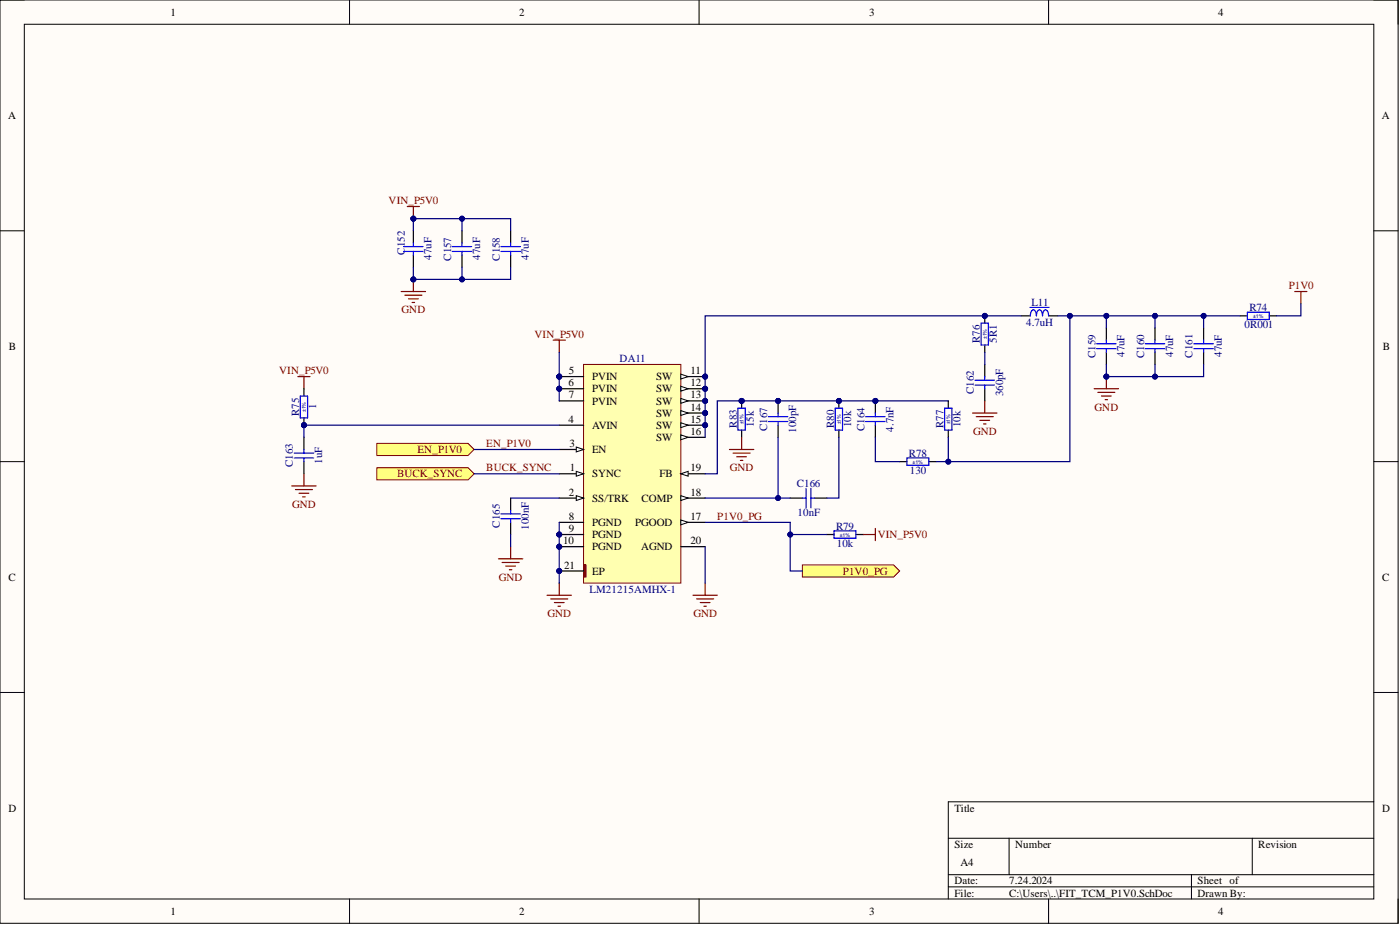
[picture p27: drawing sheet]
<svg xmlns="http://www.w3.org/2000/svg" width="292mm" height="193mm" viewBox="0 0 292 193" stroke-linecap="round" stroke-linejoin="round" font-family="sans-serif">
<defs><g id="words">
<g font-size="2.3">
<text x="35.6" y="3.3">1</text>
<text x="108.3" y="3.3">2</text>
<text x="181.4" y="3.3">3</text>
<text x="254.2" y="3.3">4</text>
<text x="1.7" y="24.8">A</text>
<text x="288.3" y="24.8">A</text>
<text x="1.9" y="73">B</text>
<text x="288.5" y="73">B</text>
<text x="118.6" y="80.6">6</text>
<text x="118.7" y="78.1">5</text>
<text x="118.7" y="83.1">7</text>
<text x="123.5" y="79.3">PVIN</text>
<text x="123.5" y="81.9">PVIN</text>
<text x="136.9" y="81.9">SW</text>
<text x="136.9" y="79.3">SW</text>
<text x="144.1" y="80.6">12</text>
<text x="144.1" y="78.1">11</text>
<text x="144.1" y="83.1">13</text>
<text x="118.6" y="88.2">4</text>
<text x="123.5" y="89.5">AVIN</text>
<text x="123.5" y="84.4">PVIN</text>
<text x="136.9" y="84.4">SW</text>
<text x="136.9" y="86.9">SW</text>
<text x="136.9" y="89.5">SW</text>
<text x="144.1" y="85.7">14</text>
<text x="144.1" y="88.2">15</text>
<text x="118.8" y="93.3">3</text>
<text x="123.5" y="94.5">EN</text>
<text x="136.9" y="92">SW</text>
<text x="144.1" y="90.7">16</text>
<text x="118.9" y="98.3">1</text>
<text x="123.5" y="99.6">SYNC</text>
<text x="137.6" y="99.6">FB</text>
<text x="144.1" y="98.3">19</text>
<text x="118.7" y="103.4">2</text>
<text x="123.5" y="104.7">SS/TRK</text>
<text x="133.8" y="104.7">COMP</text>
<text x="144.1" y="103.4">18</text>
<text x="117.5" y="113.5">10</text>
<text x="118.7" y="111">9</text>
<text x="118.7" y="108.5">8</text>
<text x="123.5" y="112.3">PGND</text>
<text x="123.5" y="109.7">PGND</text>
<text x="132.5" y="109.7">PGOOD</text>
<text x="144.1" y="108.5">17</text>
<text x="144.1" y="113.5">20</text>
<text x="117.7" y="118.6">21</text>
<text x="123.5" y="114.8">PGND</text>
<text x="123.5" y="119.9">EP</text>
<text x="133.8" y="114.8">AGND</text>
<text x="1.8" y="121.1">C</text>
<text x="288.4" y="121.1">C</text>
<text x="1.8" y="169.3">D</text>
<text x="199.1" y="169.3">Title</text>
<text x="288.4" y="169.3">D</text>
<text x="199.1" y="176.9">Size</text>
<text x="211.8" y="176.9">Number</text>
<text x="262.5" y="176.9">Revision</text>
<text x="199.1" y="184.5">Date:</text>
<text x="200.4" y="180.7">A4</text>
<text x="210.5" y="184.5">7.24.2024</text>
<text x="249.9" y="184.5">Sheet of</text>
<text x="35.6" y="190.8">1</text>
<text x="108.3" y="190.8">2</text>
<text x="181.4" y="190.8">3</text>
<text x="199.1" y="187">File:</text>
<text x="210.5" y="187">C:\Users\..\FIT_TCM_P1V0.SchDoc</text>
<text x="249.9" y="187">Drawn By:</text>
<text x="254.2" y="190.8">4</text>
</g>
<g font-size="2.3" fill="#800000">
<text x="81.1" y="42.6">VIN_P5V0</text>
<text x="83.8" y="65.4">GND</text>
<text x="268.9" y="60.3">P1V0</text>
<text x="111.5" y="70.5">VIN_P5V0</text>
<text x="58.3" y="78.1">VIN_P5V0</text>
<text x="228.4" y="85.7">GND</text>
<text x="87.1" y="94.5">EN_P1V0</text>
<text x="101.5" y="93.3">EN_P1V0</text>
<text x="203" y="90.7">GND</text>
<text x="82.9" y="99.6">BUCK_SYNC</text>
<text x="101.5" y="98.3">BUCK_SYNC</text>
<text x="152.3" y="98.3">GND</text>
<text x="61" y="105.9">GND</text>
<text x="149.7" y="108.5">P1V0_PG</text>
<text x="183.1" y="112.3">VIN_P5V0</text>
<text x="175.9" y="119.9">P1V0_PG</text>
<text x="104.1" y="121.1">GND</text>
<text x="114.2" y="128.7">GND</text>
<text x="144.7" y="128.7">GND</text>
</g>
<g font-size="2.3" fill="#000080">
<text x="84.5" y="53.1" transform="rotate(-90 84.5 53.1)">C152</text>
<text x="90" y="54.2" transform="rotate(-90 90 54.2)">47uF</text>
<text x="94.1" y="54.4" transform="rotate(-90 94.1 54.4)">C157</text>
<text x="100.2" y="54.2" transform="rotate(-90 100.2 54.2)">47uF</text>
<text x="104.3" y="54.4" transform="rotate(-90 104.3 54.4)">C158</text>
<text x="110.3" y="54.2" transform="rotate(-90 110.3 54.2)">47uF</text>
<text x="215.2" y="63.9">L11</text>
<text x="260.7" y="64.9">R74</text>
<text x="204.5" y="71.5" transform="rotate(-90 204.5 71.5)">R76</text>
<text x="208" y="71.5" transform="rotate(-90 208 71.5)">5R1</text>
<text x="214.1" y="67.9">4.7uH</text>
<text x="259.7" y="68.4">0R001</text>
<text x="129.3" y="75.5">DA11</text>
<text x="228.5" y="74.7" transform="rotate(-90 228.5 74.7)">C159</text>
<text x="234.6" y="74.5" transform="rotate(-90 234.6 74.5)">47uF</text>
<text x="238.7" y="74.7" transform="rotate(-90 238.7 74.7)">C160</text>
<text x="244.8" y="74.5" transform="rotate(-90 244.8 74.5)">47uF</text>
<text x="248.8" y="74.6" transform="rotate(-90 248.8 74.6)">C161</text>
<text x="254.9" y="74.5" transform="rotate(-90 254.9 74.5)">47uF</text>
<text x="203.2" y="82.3" transform="rotate(-90 203.2 82.3)">C162</text>
<text x="209.3" y="82.7" transform="rotate(-90 209.3 82.7)">360pF</text>
<text x="62.4" y="86.8" transform="rotate(-90 62.4 86.8)">R75</text>
<text x="66" y="85.3" transform="rotate(-90 66 85.3)">1</text>
<text x="153.7" y="89.2" transform="rotate(-90 153.7 89.2)">R83</text>
<text x="157.3" y="89.1" transform="rotate(-90 157.3 89.1)">15k</text>
<text x="160.1" y="89.9" transform="rotate(-90 160.1 89.9)">C167</text>
<text x="174" y="89.3" transform="rotate(-90 174 89.3)">R80</text>
<text x="177.6" y="89.1" transform="rotate(-90 177.6 89.1)">10k</text>
<text x="180.4" y="89.9" transform="rotate(-90 180.4 89.9)">C164</text>
<text x="196.8" y="89.3" transform="rotate(-90 196.8 89.3)">R77</text>
<text x="200.4" y="89.1" transform="rotate(-90 200.4 89.1)">10k</text>
<text x="166.1" y="90.3" transform="rotate(-90 166.1 90.3)">100pF</text>
<text x="186.4" y="90.1" transform="rotate(-90 186.4 90.1)">4.7nF</text>
<text x="189.7" y="95.3">R78</text>
<text x="61.1" y="97.4" transform="rotate(-90 61.1 97.4)">C163</text>
<text x="67.2" y="96.8" transform="rotate(-90 67.2 96.8)">1uF</text>
<text x="166.2" y="101.6">C166</text>
<text x="189.8" y="98.8">130</text>
<text x="166.4" y="107.7">10nF</text>
<text x="104.3" y="110.1" transform="rotate(-90 104.3 110.1)">C165</text>
<text x="110.3" y="110.6" transform="rotate(-90 110.3 110.6)">100nF</text>
<text x="174.4" y="110.5">R79</text>
<text x="174.6" y="114">10k</text>
<text x="123" y="123.7">LM21215AMHX-1</text>
</g>
<g font-size="1.1" fill="#000080">
<text x="205.9" y="70.8" transform="rotate(-90 205.9 70.8)">±1%</text>
<text x="261.4" y="66.3">±1%</text>
<text x="63.8" y="86" transform="rotate(-90 63.8 86)">±1%</text>
<text x="155.2" y="88.5" transform="rotate(-90 155.2 88.5)">±1%</text>
<text x="175.4" y="88.5" transform="rotate(-90 175.4 88.5)">±1%</text>
<text x="198.3" y="88.5" transform="rotate(-90 198.3 88.5)">±1%</text>
<text x="190.4" y="96.7">±1%</text>
<text x="175.2" y="111.9">±1%</text>
</g>
</g></defs>
<path d="M0 0h291.7v192.6h-291.7z" fill-rule="evenodd" fill="#fffcf8"/>
<path d="M0 0h291.7v192.6h-291.7z" fill="none" stroke="#000" stroke-width=".21"/>
<path d="M5.1 5.1h281.5v182.4h-281.5z" fill-rule="evenodd" fill="#fffcf8"/>
<g fill="none" stroke="#000" stroke-width=".21">
<path d="M0 0h5.1M72.9 0v5.1M145.9 0v5.1M218.8 0v5.1M286.6 0h5.1v5.1M5.1 5.1h281.5v182.4h-281.5zM0 48.1h5.1M286.6 48.1h5.1M0 96.3h5.1M286.6 96.3h5.1M0 144.5h5.1M286.6 144.5h5.1"/>
<path d="M197.9 174.9h88.7M210.5 174.9v7.6M261.3 174.9v7.6M286.6 167.3h-88.7v20.2M72.9 187.5v5.1M145.9 187.5v5.1M197.9 182.5h88.7M197.9 185h88.7M218.8 187.5v5.1M248.6 182.5v5M291.7 187.5v5.1"/>
</g>
<path d="M63.4 91.2v2.6M63.4 96.3v2.5" fill="none" stroke="#000" stroke-width=".25"/>
<path d="M61.4 94.5h4M61.4 95.5h4M63.4 93.8v.7M63.4 95.5v.8" fill="none" stroke="#00f" stroke-width=".25"/>
<circle cx="162.3" cy="83.6" r=".51" fill="#000080"/>
<circle cx="162.3" cy="83.6" r=".51" fill="none" stroke="#000080" stroke-width=".21"/>
<path d="M162.3 83.6v2.6M162.3 88.7v2.5" fill="none" stroke="#000" stroke-width=".25"/>
<circle cx="162.3" cy="83.6" r=".51" fill="#000080"/>
<circle cx="162.3" cy="83.6" r=".51" fill="none" stroke="#000080" stroke-width=".21"/>
<path d="M160.3 86.9h4.1M160.3 87.9h4.1M162.3 86.2v.7M162.3 87.9v.8M104.5 107.2h4.1M104.5 108.2h4.1M106.5 106.4v.8M106.5 108.2v.8M167.4 103.9h.8M168.2 101.9v4M169.2 101.9v4M169.2 103.9h.8" fill="none" stroke="#00f" stroke-width=".25"/>
<path d="M106.5 103.9v2.5M106.5 109v2.5M164.9 103.9h2.5M170 103.9h2.5" fill="none" stroke="#000" stroke-width=".25"/>
<circle cx="182.6" cy="83.6" r=".51" fill="#000080"/>
<circle cx="182.6" cy="83.6" r=".51" fill="none" stroke="#000080" stroke-width=".21"/>
<path d="M182.6 83.6v2.6M182.6 88.7v2.5" fill="none" stroke="#000" stroke-width=".25"/>
<circle cx="182.6" cy="83.6" r=".51" fill="#000080"/>
<circle cx="182.6" cy="83.6" r=".51" fill="none" stroke="#000080" stroke-width=".21"/>
<g fill="none" stroke="#00f" stroke-width=".25">
<path d="M84.2 51.4h4.1M84.2 52.5h4.1M86.2 50.7v.7M86.2 52.5v.7M94.4 51.4h4M94.4 52.5h4M96.4 50.7v.7M96.4 52.5v.7M104.5 51.4h4.1M104.5 52.5h4.1M106.5 50.7v.7M106.5 52.5v.7"/>
<path d="M228.8 71.7h4.1M228.8 72.7h4.1M230.8 71v.7M230.8 72.7v.8M238.9 71.7h4.1M238.9 72.7h4.1M241 71v.7M241 72.7v.8M249.1 71.7h4.1M249.1 72.7h4.1M251.1 71v.7M251.1 72.7v.8"/>
<path d="M180.6 86.9h4.1M180.6 87.9h4.1M182.6 86.2v.7M182.6 87.9v.8M197.1 85.2h1.5v4.5h-1.5zM174 110.7h4.6v1.6h-4.6z"/>
</g>
<g fill="none" stroke="#000" stroke-width=".25">
<path d="M86.2 48.1v2.6M86.2 53.2v2.6M96.4 48.1v2.6M96.4 53.2v2.6M106.5 48.1v2.6M106.5 53.2v2.6M230.8 68.4v2.6M230.8 73.5v2.5M241 68.4v2.6M241 73.5v2.5M251.1 68.4v2.6M251.1 73.5v2.5"/>
<path d="M197.9 83.6v1.6M197.9 89.7v1.5M172.5 111.5h1.5M178.6 111.5h1.5"/>
</g>
<circle cx="175" cy="83.6" r=".51" fill="#000080"/>
<circle cx="175" cy="83.6" r=".51" fill="none" stroke="#000080" stroke-width=".21"/>
<path d="M175 83.6v1.6M175 89.7v1.5" fill="none" stroke="#000" stroke-width=".25"/>
<circle cx="175" cy="83.6" r=".51" fill="#000080"/>
<circle cx="175" cy="83.6" r=".51" fill="none" stroke="#000080" stroke-width=".21"/>
<path d="M174.3 85.2h1.5v4.5h-1.5zM189.2 95.5h4.6v1.6h-4.6z" fill="none" stroke="#00f" stroke-width=".25"/>
<path d="M187.7 96.3h1.5M193.8 96.3h1.5" fill="none" stroke="#000" stroke-width=".25"/>
<circle cx="154.7" cy="83.6" r=".51" fill="#000080"/>
<circle cx="154.7" cy="83.6" r=".51" fill="none" stroke="#000080" stroke-width=".21"/>
<path d="M154.7 83.6v1.6M154.7 89.7v1.5" fill="none" stroke="#000" stroke-width=".25"/>
<circle cx="154.7" cy="83.6" r=".51" fill="#000080"/>
<circle cx="154.7" cy="83.6" r=".51" fill="none" stroke="#000080" stroke-width=".21"/>
<path d="M260.3 65.1h4.5v1.5h-4.5zM154 85.2h1.5v4.5h-1.5z" fill="none" stroke="#00f" stroke-width=".25"/>
<path d="M258.7 65.9h1.6M264.8 65.9h1.5" fill="none" stroke="#000" stroke-width=".25"/>
<g fill="none" stroke="#800000" stroke-width=".25">
<path d="M86.2 58.3v2.5M62.1 78.6h2.6M63.4 78.6v2.5M83.7 60.8h5.1M84.5 61.6h3.5M85.2 62.3h2.1M86 63.1h.5M63.4 98.8v2.6M60.9 101.4h5.1M61.6 102.1h3.6M62.4 102.9h2M63.2 103.7h.5"/>
<path d="M104 116.6h5.1M104.8 117.3h3.5M105.5 118.1h2.1M106.3 118.9h.5M106.5 114v2.6"/>
</g>
<circle cx="86.2" cy="58.3" r=".51" fill="#000080"/>
<circle cx="86.2" cy="58.3" r=".51" fill="none" stroke="#000080" stroke-width=".21"/>
<path d="M85 43.1h2.5M86.2 43.1v2.5" fill="none" stroke="#800000" stroke-width=".25"/>
<circle cx="86.2" cy="45.6" r=".51" fill="#000080"/>
<circle cx="86.2" cy="45.6" r=".51" fill="none" stroke="#000080" stroke-width=".21"/>
<g fill="none" stroke="#800000" stroke-width=".25">
<path d="M230.8 78.6v2.5M152.2 93.8h5.1M153 94.5h3.5M153.7 95.3h2M154.5 96h.5M154.7 91.2v2.6M202.9 86.2h5.1M203.7 86.9h3.5M204.5 87.7h2M205.2 88.4h.5M205.5 83.6v2.6M228.3 81.1h5.1"/>
<path d="M229.1 81.9h3.5M229.8 82.6h2M230.6 83.4h.5M180.1 111.5h2.5M182.6 110.2v2.6"/>
</g>
<circle cx="230.8" cy="78.6" r=".51" fill="#000080"/>
<circle cx="230.8" cy="78.6" r=".51" fill="none" stroke="#000080" stroke-width=".21"/>
<path d="M270.1 60.8h2.6M271.4 60.8v2.6" fill="none" stroke="#800000" stroke-width=".25"/>
<circle cx="63.4" cy="88.7" r=".51" fill="#000080"/>
<circle cx="63.4" cy="88.7" r=".51" fill="none" stroke="#000080" stroke-width=".21"/>
<path d="M63.4 87.2v1.5" fill="none" stroke="#000" stroke-width=".25"/>
<circle cx="63.4" cy="88.7" r=".51" fill="#000080"/>
<circle cx="63.4" cy="88.7" r=".51" fill="none" stroke="#000080" stroke-width=".21"/>
<path d="M63.4 81.1v1.5" fill="none" stroke="#000" stroke-width=".25"/>
<path d="M62.7 82.6h1.5v4.6h-1.5z" fill="none" stroke="#00f" stroke-width=".25"/>
<circle cx="205.5" cy="65.9" r=".51" fill="#000080"/>
<circle cx="205.5" cy="65.9" r=".51" fill="none" stroke="#000080" stroke-width=".21"/>
<path d="M205.5 65.9v1.5M205.5 72v1.5" fill="none" stroke="#000" stroke-width=".25"/>
<circle cx="205.5" cy="65.9" r=".51" fill="#000080"/>
<circle cx="205.5" cy="65.9" r=".51" fill="none" stroke="#000080" stroke-width=".21"/>
<path d="M203.4 79.3h4.1M204.7 67.4h1.5v4.6h-1.5zM205.5 78.6v.7M215 65.9a1.14 1.14 0 0 1 .6-1.3 1.13 1.13 0 0 1 .6 1.3 1.14 1.14 0 0 1 .7-1.3 1.13 1.13 0 0 1 .6 1.3 1.14 1.14 0 0 1 .6-1.3 1.13 1.13 0 0 1 .7 1.3M203.4 80.3h4.1M205.5 80.3v.8" fill="none" stroke="#00f" stroke-width=".25"/>
<path d="M205.5 76v2.6M213.1 65.9h1.9M218.8 65.9h1.9M205.5 81.1v2.5" fill="none" stroke="#000" stroke-width=".25"/>
<path d="M214.9 64.1h4" fill="none" stroke="#00f" stroke-width=".21"/>
<circle cx="116.7" cy="78.6" r=".51" fill="#000080"/>
<circle cx="116.7" cy="78.6" r=".51" fill="none" stroke="#000080" stroke-width=".21"/>
<circle cx="147.1" cy="81.1" r=".51" fill="#000080"/>
<circle cx="147.1" cy="81.1" r=".51" fill="none" stroke="#000080" stroke-width=".21"/>
<circle cx="116.7" cy="81.1" r=".51" fill="#000080"/>
<circle cx="116.7" cy="81.1" r=".51" fill="none" stroke="#000080" stroke-width=".21"/>
<circle cx="147.1" cy="78.6" r=".51" fill="#000080"/>
<circle cx="147.1" cy="78.6" r=".51" fill="none" stroke="#000080" stroke-width=".21"/>
<circle cx="116.7" cy="111.5" r=".51" fill="#000080"/>
<circle cx="116.7" cy="111.5" r=".51" fill="none" stroke="#000080" stroke-width=".21"/>
<circle cx="116.7" cy="114" r=".51" fill="#000080"/>
<circle cx="116.7" cy="114" r=".51" fill="none" stroke="#000080" stroke-width=".21"/>
<circle cx="147.1" cy="83.6" r=".51" fill="#000080"/>
<circle cx="147.1" cy="83.6" r=".51" fill="none" stroke="#000080" stroke-width=".21"/>
<circle cx="147.1" cy="86.2" r=".51" fill="#000080"/>
<circle cx="147.1" cy="86.2" r=".51" fill="none" stroke="#000080" stroke-width=".21"/>
<circle cx="147.1" cy="88.7" r=".51" fill="#000080"/>
<circle cx="147.1" cy="88.7" r=".51" fill="none" stroke="#000080" stroke-width=".21"/>
<circle cx="116.7" cy="119.1" r=".51" fill="#000080"/>
<circle cx="116.7" cy="119.1" r=".51" fill="none" stroke="#000080" stroke-width=".21"/>
<path d="M121.8 76h20.2v45.6h-20.2z" fill-rule="evenodd" fill="#ffffb0"/>
<path d="M121.8 76h20.2v45.6h-20.2z" fill="none" stroke="#800000" stroke-width=".21"/>
<path d="M116.7 78.6h5.1" fill="none" stroke="#000" stroke-width=".25"/>
<circle cx="116.7" cy="78.6" r=".51" fill="#000080"/>
<circle cx="116.7" cy="78.6" r=".51" fill="none" stroke="#000080" stroke-width=".21"/>
<path d="M116.7 103.9h5.1" fill="none" stroke="#000" stroke-width=".25"/>
<path d="M120.2 103.4l1.6 .5-1.6 .5z" fill="#f8fcff"/>
<path d="M120.2 103.4l1.6 .5-1.6 .5z" fill="none" stroke="#000" stroke-width=".21"/>
<path d="M142 81.1h5.1" fill="none" stroke="#000" stroke-width=".25"/>
<path d="M142 80.6l1.6 .5-1.6 .5z" fill="#f8fcff"/>
<path d="M142 80.6l1.6 .5-1.6 .5z" fill="none" stroke="#000" stroke-width=".21"/>
<circle cx="147.1" cy="81.1" r=".51" fill="#000080"/>
<circle cx="147.1" cy="81.1" r=".51" fill="none" stroke="#000080" stroke-width=".21"/>
<path d="M116.7 81.1h5.1" fill="none" stroke="#000" stroke-width=".25"/>
<circle cx="116.7" cy="81.1" r=".51" fill="#000080"/>
<circle cx="116.7" cy="81.1" r=".51" fill="none" stroke="#000080" stroke-width=".21"/>
<path d="M142 78.6h5.1M116.7 88.7h5.1" fill="none" stroke="#000" stroke-width=".25"/>
<path d="M142 78.1l1.6 .5-1.6 .5z" fill="#f8fcff"/>
<path d="M142 78.1l1.6 .5-1.6 .5z" fill="none" stroke="#000" stroke-width=".21"/>
<circle cx="147.1" cy="78.6" r=".51" fill="#000080"/>
<circle cx="147.1" cy="78.6" r=".51" fill="none" stroke="#000080" stroke-width=".21"/>
<path d="M116.7 93.8h5.1" fill="none" stroke="#000" stroke-width=".25"/>
<path d="M120.2 93.3l1.6 .5-1.6 .5z" fill="#f8fcff"/>
<path d="M120.2 93.3l1.6 .5-1.6 .5z" fill="none" stroke="#000" stroke-width=".21"/>
<path d="M116.7 111.5h5.1" fill="none" stroke="#000" stroke-width=".25"/>
<circle cx="116.7" cy="111.5" r=".51" fill="#000080"/>
<circle cx="116.7" cy="111.5" r=".51" fill="none" stroke="#000080" stroke-width=".21"/>
<path d="M116.7 114h5.1" fill="none" stroke="#000" stroke-width=".25"/>
<circle cx="116.7" cy="114" r=".51" fill="#000080"/>
<circle cx="116.7" cy="114" r=".51" fill="none" stroke="#000080" stroke-width=".21"/>
<path d="M142 83.6h5.1" fill="none" stroke="#000" stroke-width=".25"/>
<path d="M142 83.1l1.6 .5-1.6 .5z" fill="#f8fcff"/>
<path d="M142 83.1l1.6 .5-1.6 .5z" fill="none" stroke="#000" stroke-width=".21"/>
<circle cx="147.1" cy="83.6" r=".51" fill="#000080"/>
<circle cx="147.1" cy="83.6" r=".51" fill="none" stroke="#000080" stroke-width=".21"/>
<path d="M116.7 98.8h5.1" fill="none" stroke="#000" stroke-width=".25"/>
<path d="M120.2 98.3l1.6 .5-1.6 .5z" fill="#f8fcff"/>
<path d="M120.2 98.3l1.6 .5-1.6 .5z" fill="none" stroke="#000" stroke-width=".21"/>
<path d="M116.7 83.6h5.1M142 86.2h5.1M116.7 109h5.1" fill="none" stroke="#000" stroke-width=".25"/>
<path d="M142 85.7l1.6 .5-1.6 .5z" fill="#f8fcff"/>
<path d="M142 85.7l1.6 .5-1.6 .5z" fill="none" stroke="#000" stroke-width=".21"/>
<circle cx="147.1" cy="86.2" r=".51" fill="#000080"/>
<circle cx="147.1" cy="86.2" r=".51" fill="none" stroke="#000080" stroke-width=".21"/>
<path d="M142 88.7h5.1" fill="none" stroke="#000" stroke-width=".25"/>
<path d="M142 88.2l1.6 .5-1.6 .5z" fill="#f8fcff"/>
<path d="M142 88.2l1.6 .5-1.6 .5z" fill="none" stroke="#000" stroke-width=".21"/>
<circle cx="147.1" cy="88.7" r=".51" fill="#000080"/>
<circle cx="147.1" cy="88.7" r=".51" fill="none" stroke="#000080" stroke-width=".21"/>
<path d="M121.8 117.8h.5v2.6h-.5z" fill-rule="evenodd" fill="#800000"/>
<path d="M121.8 117.8h.5v2.6h-.5z" fill="none" stroke="#800000" stroke-width=".21"/>
<path d="M142 91.2h5.1" fill="none" stroke="#000" stroke-width=".25"/>
<path d="M142 90.7l1.6 .5-1.6 .5z" fill="#f8fcff"/>
<path d="M142 90.7l1.6 .5-1.6 .5z" fill="none" stroke="#000" stroke-width=".21"/>
<path d="M142 109h5.1" fill="none" stroke="#000" stroke-width=".25"/>
<path d="M142 108.5l1.6 .5-1.6 .5z" fill="#f8fcff"/>
<path d="M142 108.5l1.6 .5-1.6 .5z" fill="none" stroke="#000" stroke-width=".21"/>
<path d="M142 103.9h5.1" fill="none" stroke="#000" stroke-width=".25"/>
<path d="M142 103.4l1.6 .5-1.6 .5z" fill="#f8fcff"/>
<path d="M142 103.4l1.6 .5-1.6 .5z" fill="none" stroke="#000" stroke-width=".21"/>
<path d="M142 98.8h5.1" fill="none" stroke="#000" stroke-width=".25"/>
<path d="M142 98.8l1.6-.5v1z" fill="#f8fcff"/>
<path d="M142 98.8l1.6-.5v1z" fill="none" stroke="#000" stroke-width=".21"/>
<path d="M116.7 119.1h5.1M142 114h5.1" fill="none" stroke="#000" stroke-width=".25"/>
<circle cx="116.7" cy="119.1" r=".51" fill="#000080"/>
<circle cx="116.7" cy="119.1" r=".51" fill="none" stroke="#000080" stroke-width=".21"/>
<path d="M115.4 71h2.6M116.7 71v2.5M114.1 124.2h5.1M114.9 124.9h3.6M115.7 125.7h2M116.4 126.5h.5M116.7 121.6v2.6M144.6 124.2h5.1M145.3 124.9h3.6M146.1 125.7h2M146.9 126.5h.5M147.1 121.6v2.6" fill="none" stroke="#800000" stroke-width=".25"/>
<path d="M78.6 97.6h19.1l1.2 1.2-1.2 1.3h-19.1z" fill-rule="evenodd" fill="#ffff80"/>
<path d="M78.6 97.6h19.1l1.2 1.2-1.2 1.3h-19.1z" fill="none" stroke="#800000" stroke-width=".21"/>
<path d="M78.6 92.5h19.1l1.2 1.3-1.2 1.2h-19.1z" fill-rule="evenodd" fill="#ffff80"/>
<path d="M78.6 92.5h19.1l1.2 1.3-1.2 1.2h-19.1z" fill="none" stroke="#800000" stroke-width=".21"/>
<path d="M86.2 45.6v2.5M106.5 111.5v2.5" fill="none" stroke="#000080" stroke-width=".25"/>
<circle cx="86.2" cy="45.6" r=".51" fill="#000080"/>
<circle cx="86.2" cy="45.6" r=".51" fill="none" stroke="#000080" stroke-width=".21"/>
<path d="M96.4 45.6v2.5" fill="none" stroke="#000080" stroke-width=".25"/>
<circle cx="96.4" cy="45.6" r=".51" fill="#000080"/>
<circle cx="96.4" cy="45.6" r=".51" fill="none" stroke="#000080" stroke-width=".21"/>
<path d="M86.2 55.8v2.5" fill="none" stroke="#000080" stroke-width=".25"/>
<circle cx="86.2" cy="58.3" r=".51" fill="#000080"/>
<circle cx="86.2" cy="58.3" r=".51" fill="none" stroke="#000080" stroke-width=".21"/>
<path d="M96.4 55.8v2.5" fill="none" stroke="#000080" stroke-width=".25"/>
<circle cx="96.4" cy="58.3" r=".51" fill="#000080"/>
<circle cx="96.4" cy="58.3" r=".51" fill="none" stroke="#000080" stroke-width=".21"/>
<path d="M63.4 88.7v2.5" fill="none" stroke="#000080" stroke-width=".25"/>
<circle cx="63.4" cy="88.7" r=".51" fill="#000080"/>
<circle cx="63.4" cy="88.7" r=".51" fill="none" stroke="#000080" stroke-width=".21"/>
<path d="M162.3 91.2v12.7M175 91.2v12.7h-2.5" fill="none" stroke="#000080" stroke-width=".25"/>
<circle cx="162.3" cy="103.9" r=".51" fill="#000080"/>
<circle cx="162.3" cy="103.9" r=".51" fill="none" stroke="#000080" stroke-width=".21"/>
<path d="M154.7 83.6h43.2" fill="none" stroke="#000080" stroke-width=".25"/>
<circle cx="154.7" cy="83.6" r=".51" fill="#000080"/>
<circle cx="154.7" cy="83.6" r=".51" fill="none" stroke="#000080" stroke-width=".21"/>
<circle cx="162.3" cy="83.6" r=".51" fill="#000080"/>
<circle cx="162.3" cy="83.6" r=".51" fill="none" stroke="#000080" stroke-width=".21"/>
<circle cx="175" cy="83.6" r=".51" fill="#000080"/>
<circle cx="175" cy="83.6" r=".51" fill="none" stroke="#000080" stroke-width=".21"/>
<circle cx="182.6" cy="83.6" r=".51" fill="#000080"/>
<circle cx="182.6" cy="83.6" r=".51" fill="none" stroke="#000080" stroke-width=".21"/>
<path d="M182.6 91.2v5.1h5.1M197.9 91.2v5.1h-2.6" fill="none" stroke="#000080" stroke-width=".25"/>
<circle cx="197.9" cy="96.3" r=".51" fill="#000080"/>
<circle cx="197.9" cy="96.3" r=".51" fill="none" stroke="#000080" stroke-width=".21"/>
<path d="M205.5 73.5v2.5M220.7 65.9h2.5v30.4h-25.3" fill="none" stroke="#000080" stroke-width=".25"/>
<circle cx="197.9" cy="96.3" r=".51" fill="#000080"/>
<circle cx="197.9" cy="96.3" r=".51" fill="none" stroke="#000080" stroke-width=".21"/>
<circle cx="223.2" cy="65.9" r=".51" fill="#000080"/>
<circle cx="223.2" cy="65.9" r=".51" fill="none" stroke="#000080" stroke-width=".21"/>
<path d="M230.8 76v2.6" fill="none" stroke="#000080" stroke-width=".25"/>
<circle cx="230.8" cy="78.6" r=".51" fill="#000080"/>
<circle cx="230.8" cy="78.6" r=".51" fill="none" stroke="#000080" stroke-width=".21"/>
<path d="M241 76v2.6h-10.2" fill="none" stroke="#000080" stroke-width=".25"/>
<circle cx="230.8" cy="78.6" r=".51" fill="#000080"/>
<circle cx="230.8" cy="78.6" r=".51" fill="none" stroke="#000080" stroke-width=".21"/>
<circle cx="241" cy="78.6" r=".51" fill="#000080"/>
<circle cx="241" cy="78.6" r=".51" fill="none" stroke="#000080" stroke-width=".21"/>
<path d="M251.1 76v2.6h-10.1" fill="none" stroke="#000080" stroke-width=".25"/>
<circle cx="241" cy="78.6" r=".51" fill="#000080"/>
<circle cx="241" cy="78.6" r=".51" fill="none" stroke="#000080" stroke-width=".21"/>
<path d="M251.1 65.9v2.5" fill="none" stroke="#000080" stroke-width=".25"/>
<circle cx="251.1" cy="65.9" r=".51" fill="#000080"/>
<circle cx="251.1" cy="65.9" r=".51" fill="none" stroke="#000080" stroke-width=".21"/>
<path d="M241 65.9v2.5" fill="none" stroke="#000080" stroke-width=".25"/>
<circle cx="241" cy="65.9" r=".51" fill="#000080"/>
<circle cx="241" cy="65.9" r=".51" fill="none" stroke="#000080" stroke-width=".21"/>
<path d="M230.8 65.9v2.5" fill="none" stroke="#000080" stroke-width=".25"/>
<circle cx="230.8" cy="65.9" r=".51" fill="#000080"/>
<circle cx="230.8" cy="65.9" r=".51" fill="none" stroke="#000080" stroke-width=".21"/>
<path d="M116.7 73.5v5.1M271.4 63.4v2.5h-5.1" fill="none" stroke="#000080" stroke-width=".25"/>
<circle cx="116.7" cy="78.6" r=".51" fill="#000080"/>
<circle cx="116.7" cy="78.6" r=".51" fill="none" stroke="#000080" stroke-width=".21"/>
<path d="M116.7 78.6v5" fill="none" stroke="#000080" stroke-width=".25"/>
<circle cx="116.7" cy="81.1" r=".51" fill="#000080"/>
<circle cx="116.7" cy="81.1" r=".51" fill="none" stroke="#000080" stroke-width=".21"/>
<circle cx="116.7" cy="78.6" r=".51" fill="#000080"/>
<circle cx="116.7" cy="78.6" r=".51" fill="none" stroke="#000080" stroke-width=".21"/>
<path d="M154.7 83.6h-5v15.2h-2.6" fill="none" stroke="#000080" stroke-width=".25"/>
<circle cx="154.7" cy="83.6" r=".51" fill="#000080"/>
<circle cx="154.7" cy="83.6" r=".51" fill="none" stroke="#000080" stroke-width=".21"/>
<path d="M213.1 65.9h-66v25.3" fill="none" stroke="#000080" stroke-width=".25"/>
<circle cx="147.1" cy="88.7" r=".51" fill="#000080"/>
<circle cx="147.1" cy="88.7" r=".51" fill="none" stroke="#000080" stroke-width=".21"/>
<circle cx="147.1" cy="86.2" r=".51" fill="#000080"/>
<circle cx="147.1" cy="86.2" r=".51" fill="none" stroke="#000080" stroke-width=".21"/>
<circle cx="147.1" cy="83.6" r=".51" fill="#000080"/>
<circle cx="147.1" cy="83.6" r=".51" fill="none" stroke="#000080" stroke-width=".21"/>
<circle cx="147.1" cy="81.1" r=".51" fill="#000080"/>
<circle cx="147.1" cy="81.1" r=".51" fill="none" stroke="#000080" stroke-width=".21"/>
<circle cx="147.1" cy="78.6" r=".51" fill="#000080"/>
<circle cx="147.1" cy="78.6" r=".51" fill="none" stroke="#000080" stroke-width=".21"/>
<circle cx="205.5" cy="65.9" r=".51" fill="#000080"/>
<circle cx="205.5" cy="65.9" r=".51" fill="none" stroke="#000080" stroke-width=".21"/>
<path d="M116.7 109v12.6" fill="none" stroke="#000080" stroke-width=".25"/>
<circle cx="116.7" cy="119.1" r=".51" fill="#000080"/>
<circle cx="116.7" cy="119.1" r=".51" fill="none" stroke="#000080" stroke-width=".21"/>
<circle cx="116.7" cy="114" r=".51" fill="#000080"/>
<circle cx="116.7" cy="114" r=".51" fill="none" stroke="#000080" stroke-width=".21"/>
<circle cx="116.7" cy="111.5" r=".51" fill="#000080"/>
<circle cx="116.7" cy="111.5" r=".51" fill="none" stroke="#000080" stroke-width=".21"/>
<path d="M106.5 103.9h10.2M147.1 109h17.8v2.5h7.6M147.1 114v7.6" fill="none" stroke="#000080" stroke-width=".25"/>
<circle cx="164.9" cy="111.5" r=".51" fill="#000080"/>
<circle cx="164.9" cy="111.5" r=".51" fill="none" stroke="#000080" stroke-width=".21"/>
<path d="M106.5 55.8v2.5h-20.3" fill="none" stroke="#000080" stroke-width=".25"/>
<circle cx="86.2" cy="58.3" r=".51" fill="#000080"/>
<circle cx="86.2" cy="58.3" r=".51" fill="none" stroke="#000080" stroke-width=".21"/>
<circle cx="96.4" cy="58.3" r=".51" fill="#000080"/>
<circle cx="96.4" cy="58.3" r=".51" fill="none" stroke="#000080" stroke-width=".21"/>
<path d="M86.2 45.6h20.3v2.5" fill="none" stroke="#000080" stroke-width=".25"/>
<circle cx="86.2" cy="45.6" r=".51" fill="#000080"/>
<circle cx="86.2" cy="45.6" r=".51" fill="none" stroke="#000080" stroke-width=".21"/>
<circle cx="96.4" cy="45.6" r=".51" fill="#000080"/>
<circle cx="96.4" cy="45.6" r=".51" fill="none" stroke="#000080" stroke-width=".21"/>
<path d="M147.1 103.9h17.8" fill="none" stroke="#000080" stroke-width=".25"/>
<circle cx="162.3" cy="103.9" r=".51" fill="#000080"/>
<circle cx="162.3" cy="103.9" r=".51" fill="none" stroke="#000080" stroke-width=".21"/>
<path d="M223.2 65.9h35.5" fill="none" stroke="#000080" stroke-width=".25"/>
<circle cx="223.2" cy="65.9" r=".51" fill="#000080"/>
<circle cx="223.2" cy="65.9" r=".51" fill="none" stroke="#000080" stroke-width=".21"/>
<circle cx="230.8" cy="65.9" r=".51" fill="#000080"/>
<circle cx="230.8" cy="65.9" r=".51" fill="none" stroke="#000080" stroke-width=".21"/>
<circle cx="241" cy="65.9" r=".51" fill="#000080"/>
<circle cx="241" cy="65.9" r=".51" fill="none" stroke="#000080" stroke-width=".21"/>
<circle cx="251.1" cy="65.9" r=".51" fill="#000080"/>
<circle cx="251.1" cy="65.9" r=".51" fill="none" stroke="#000080" stroke-width=".21"/>
<path d="M63.4 88.7h53.3M98.9 98.8h17.8M98.9 93.8h17.8" fill="none" stroke="#000080" stroke-width=".25"/>
<circle cx="63.4" cy="88.7" r=".51" fill="#000080"/>
<circle cx="63.4" cy="88.7" r=".51" fill="none" stroke="#000080" stroke-width=".21"/>
<path d="M167.4 117.8h19l1.3 1.3-1.3 1.3h-19z" fill-rule="evenodd" fill="#ffff80"/>
<path d="M167.4 117.8h19l1.3 1.3-1.3 1.3h-19z" fill="none" stroke="#800000" stroke-width=".21"/>
<path d="M164.9 111.5v7.6h2.5" fill="none" stroke="#000080" stroke-width=".25"/>
<circle cx="164.9" cy="111.5" r=".51" fill="#000080"/>
<circle cx="164.9" cy="111.5" r=".51" fill="none" stroke="#000080" stroke-width=".21"/>
<use href="#words"/>
</svg>
